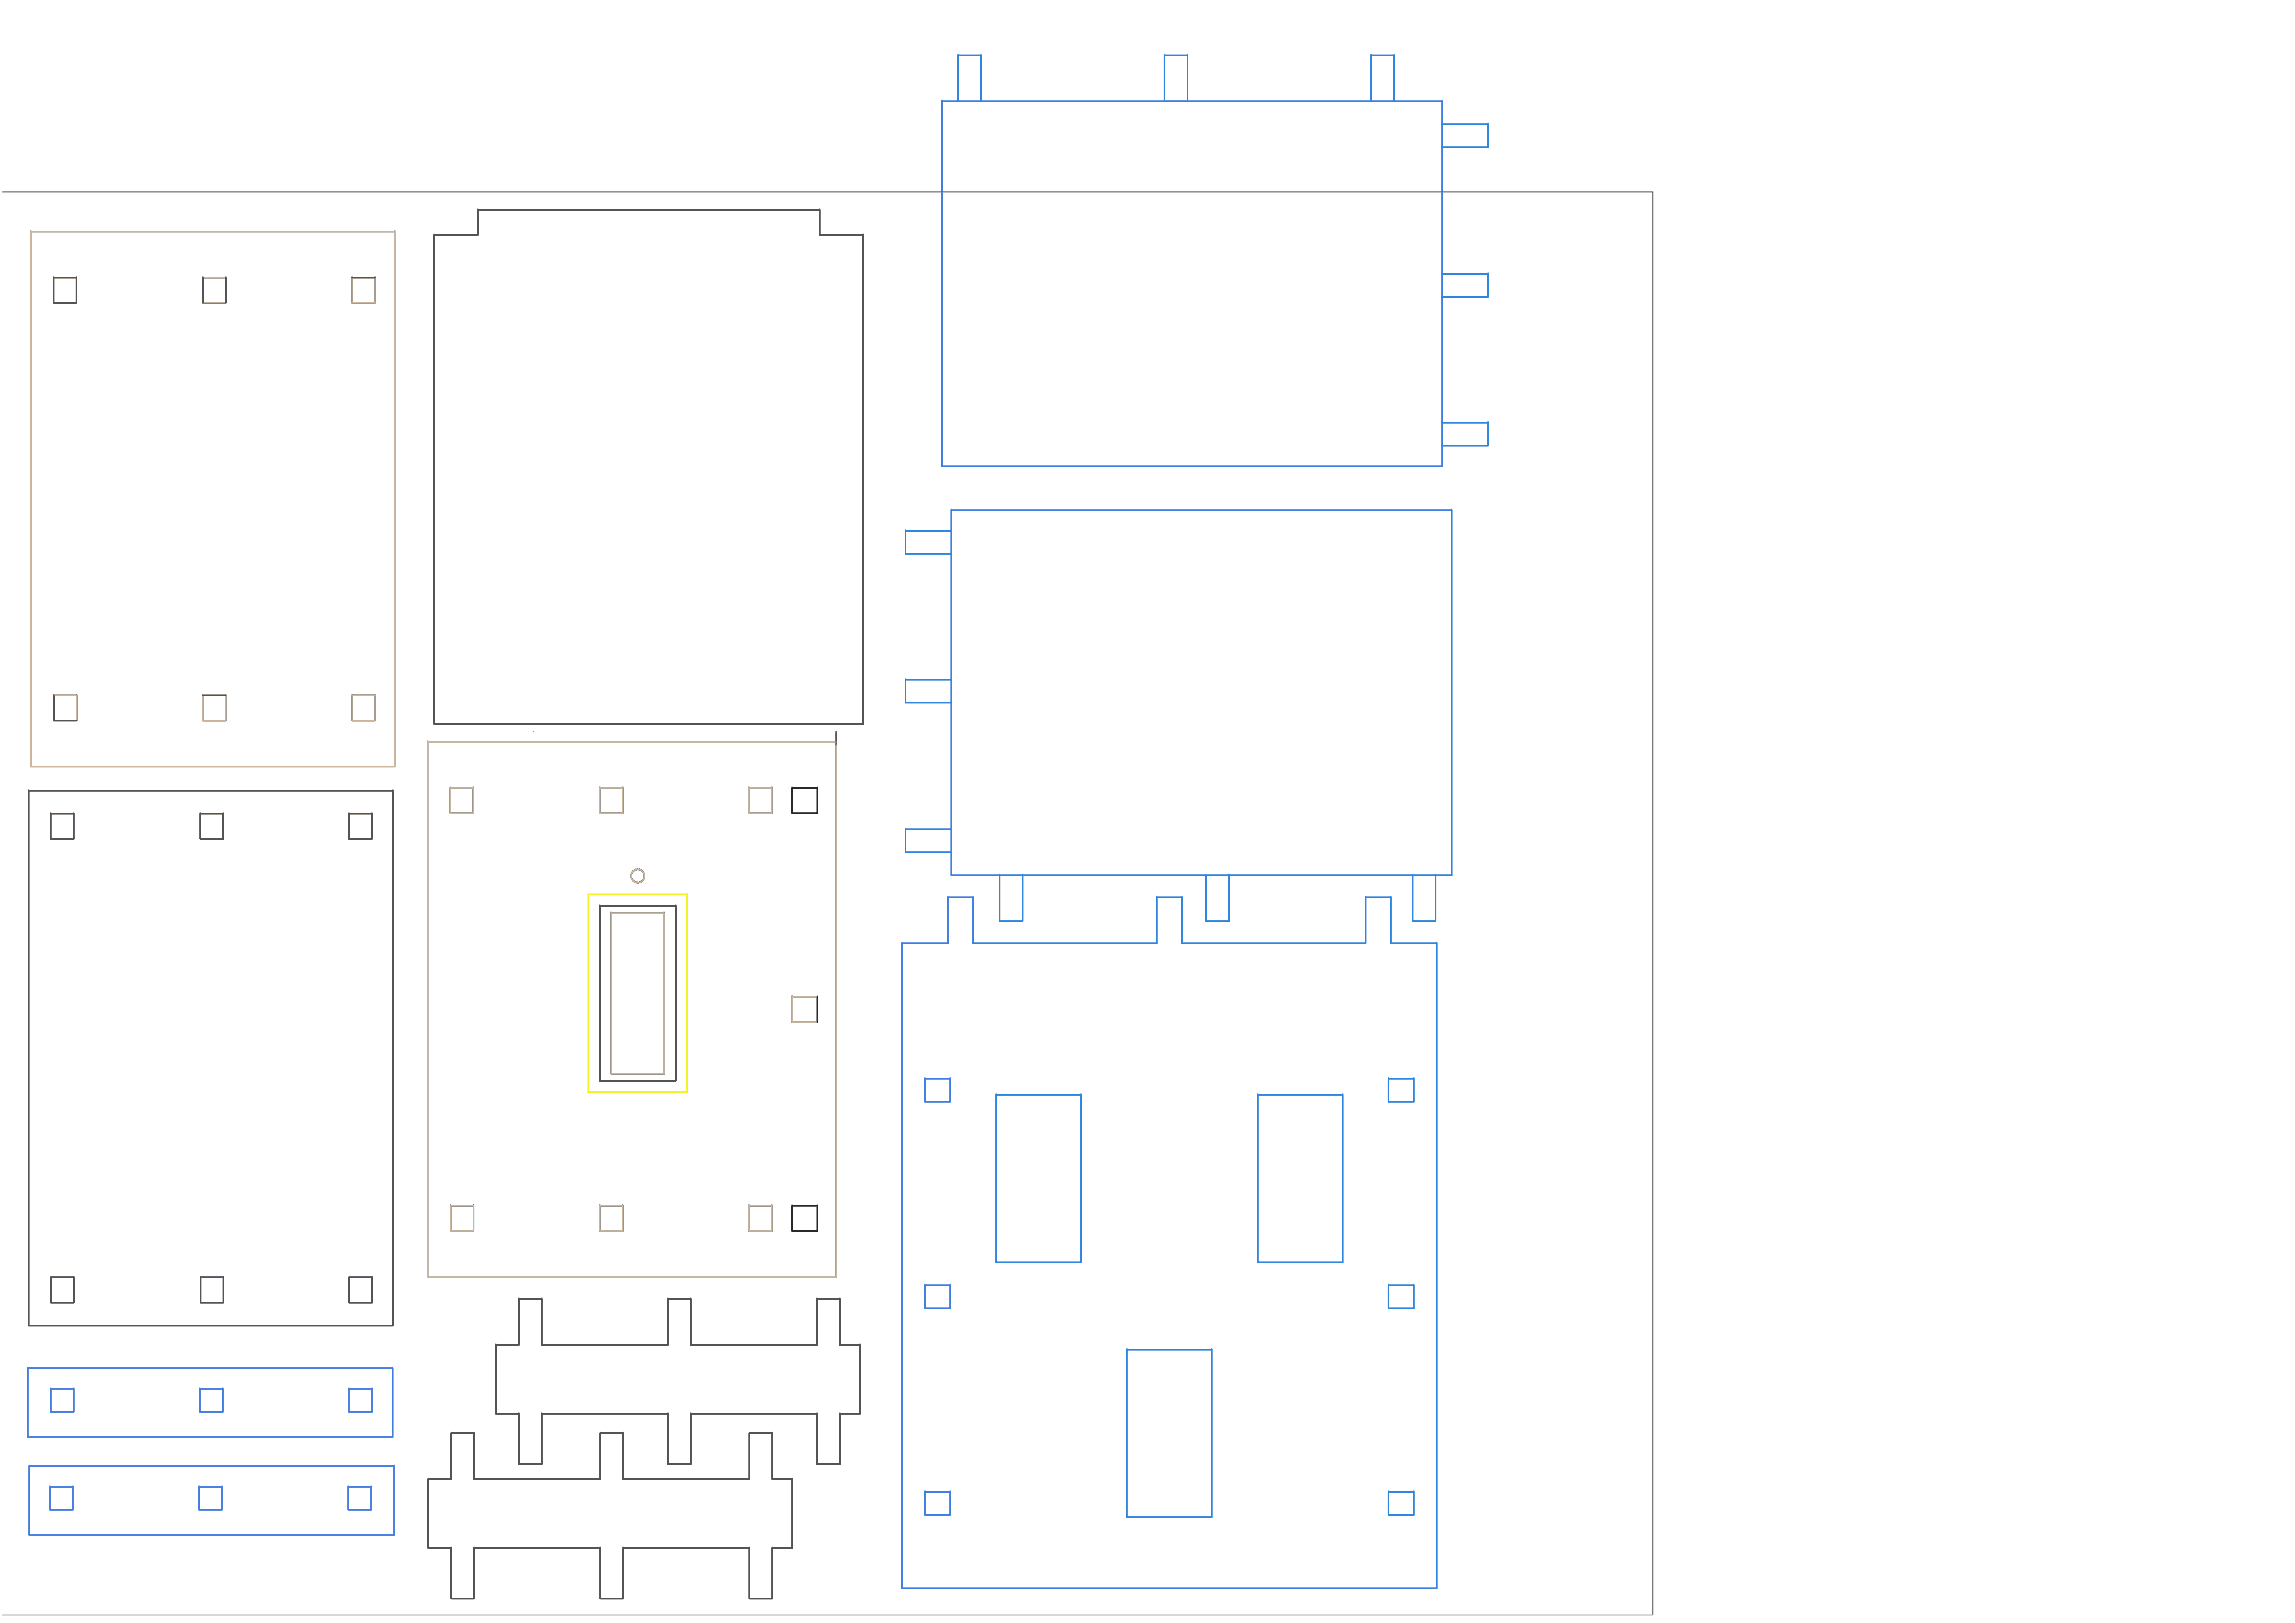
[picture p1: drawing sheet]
<svg xmlns="http://www.w3.org/2000/svg" width="1000mm" height="707mm" viewBox="0 0 1000 707" stroke-linecap="round" stroke-linejoin="round" font-family="sans-serif">
<!-- layer: LL -->
<g fill="none" stroke="#545454" stroke-width=".44">
<path d="M410.5 44.1v159M410.5 44.1h.1M427.5 44.1h.1M507.5 44.1h10M517.5 44.1h.1M597.5 44.1h.1M597.5 44.1h10M607.5 44.1h.1M1.1 83.6h719.1v620h-719.1M208.2 91.4v11h-19v213M208.2 91.4h.1M208.2 91.4v11z"/>
<path d="M208.2 91.4h149zM208.2 91.4h149M357.2 91.4v11h19v213h-187v-213M357.2 91.4h.1M357.2 91.4v11zM13.4 100.9h.1M13.4 100.9v233M13.4 100.9h158.7M172.1 100.9h.1M172.1 100.9v233h-158.7M172.1 100.9v233M189.2 102.4h19v-11h149v11h19v213h-187"/>
<path d="M189.2 102.4h.1M189.2 102.4h19v-11h149v11h19v213h-187zM189.2 102.4h19v-11h149v11h19v213h-187v-213h19v-11h149v11h19v213h-187zM189.2 102.4v213zM208.2 102.4h.1M357.2 102.4h.1M357.2 102.4h19zM376.2 102.4h.1M376.2 102.4v213zM628.5 119.4v9.9M23.3 131.9h.1M23.3 120.9h.1"/>
<path d="M23.3 120.9h10v11M23.3 131.9h10zM23.3 120.9v11zM23.3 120.9h10h-10h10v11v-11v11v-11zM23.3 131.9h10M23.3 120.9v11M33.3 120.9v11h-10M33.3 120.9h-10v11M33.3 131.9h.1M33.3 120.9h.1M88.4 120.9h10v11h-10zM88.4 120.9h.1"/>
<path d="M88.4 131.9h.1M88.4 120.9h10zM88.4 131.9h10zM88.4 120.9v11zM88.4 120.9v11M88.4 120.9h10M88.4 131.9h10M98.4 120.9h.1M98.4 131.9h.1M98.4 120.9v11M153.4 131.9h.1M153.4 131.9h10h-10"/>
<path d="M153.4 120.9h10v11M153.4 120.9h.1M153.4 131.9h10zM153.4 120.9v11zM153.4 120.9v11M153.4 120.9h10M163.4 131.9h.1M163.4 120.9h.1M163.4 120.9v11zM163.4 120.9v11M628.5 129.3h.1M628.5 184.1h.1"/>
<path d="M628.5 194.1h.1M628.5 184.1v10M410.5 203.1h.1M414.6 231.2h.1M414.6 231.2v10.1M632.6 222.3h.1M414.6 241.3h.1M414.6 296.1h.1M414.6 296.1v9.9M23.4 302.9h.1M23.4 302.9v11h10M23.4 313.9h.1"/>
<path d="M23.4 302.9h10h-10h10v11v-11v11v-11zM23.4 313.9h10zM23.4 302.9v11zM23.4 302.9h10M33.4 313.9h.1M33.4 302.9h.1M33.4 302.9v11M88.4 302.9h.1M88.4 313.9h.1M88.4 302.9v11zM88.4 313.9h10zM88.4 302.9h10"/>
<path d="M88.4 302.9v11M88.4 313.9h10M98.4 302.9h.1M98.4 313.9h.1M98.4 302.9v11v-11M98.4 302.9v11zM153.4 313.9h.1M153.4 302.9h.1M153.4 313.9h10zM153.4 302.9v11zM153.4 302.9h10M153.4 302.9v11"/>
<path d="M153.4 313.9h10M163.4 313.9h.1M163.4 302.9v11h-10M163.4 302.9h.1M163.4 302.9v11zM163.4 302.9v11M189.2 315.4h.1M232.6 318.7h.1M376.2 315.4h.1M13.4 333.9h.1M13.4 333.9h158.7M172.1 333.9h.1"/>
<path d="M364.4 323.2v233v-233M12.5 344.4h.1M12.5 344.4h158.7zM12.5 344.4v233h158.7M12.5 344.4v233zM12.5 344.4v233M12.5 344.4h158.7M22.1 354.4h.1M22.1 354.4v11zM22.1 354.4h10M32.1 354.4h.1M32.1 354.4v11z"/>
<path d="M32.1 354.4h-10v11M32.1 354.4v11h-10M32.1 354.4h-10h10h-10h10v11h-10M32.1 354.4v11M87.3 354.4h.1M87.3 354.4v11zM87.3 354.4h10M87.3 354.4v11M97.3 354.4h.1M97.3 354.4v11zM97.3 354.4v11M152.1 354.4h.1"/>
<path d="M152.1 354.4h10v11M152.1 354.4v11zM152.1 354.4h10zM152.1 354.4v11M152.1 354.4h10M162.1 354.4h.1M162.1 354.4v11h-10M162.1 354.4v11M171.2 344.4h.1M171.2 344.4h-158.7v233h158.7M171.2 344.4v233zM171.2 344.4v233h-158.7"/>
<path d="M171.2 344.4v233M196.3 354.2h10h-10M196.3 343.2v11v-11M206.3 343.2h-10h10M206.3 343.2v11v-11M261.4 343.2v11v-11M261.4 354.2h10h-10M271.4 343.2v11v-11M271.4 343.2h-10h10M326.4 354.2h10h-10M326.4 343.2v11v-11M336.4 343.2h-10h10"/>
<path d="M336.4 343.2v11v-11M345.2 343.2h11h-11v11h11v-11v11h-11zM345.2 343.2h.1M345.2 354.2h.1M345.2 343.2v11v-11M345.2 354.2h11h-11M356.2 343.2h-11v11M356.2 343.2h.1M356.2 354.2h.1M356.2 343.2v11v-11M356.2 343.2h-11h11M22.1 365.4h.1"/>
<path d="M22.1 365.4v-11v11M22.1 365.4h10zM22.1 365.4h10M32.1 365.4h.1M87.3 365.4h.1M87.3 365.4h10zM87.3 365.4h10M97.3 365.4h.1M152.1 365.4h.1M152.1 365.4h10zM152.1 365.4h10M162.1 365.4h.1"/>
<path d="M275.9 379.6l-.8 1.2M275.9 379.6h.1M275.9 379.6l-.5 .6zM275.9 379.6l.6-.5zM275.9 379.6l-.5 .6M276.5 379.1h.1M276.5 379.1l.7-.3zM276.5 379.1l-.6 .5M277.2 378.8h.1M277.2 378.8l.7-.1zM277.2 378.8l-.7 .3M277.9 378.7h.1"/>
<path d="M277.9 378.7l.8 .1zM277.9 378.7l.8 .1M277.9 378.7l-.7 .1M278.7 378.8l1.3 .8M278.7 378.8h.1M278.7 378.8l.7 .3zM278.7 378.8l.7 .3M279.4 379.1h.1M279.4 379.1l.6 .5zM279.4 379.1l.6 .5M280 379.6h.1M280 379.6l.4 .6"/>
<path d="M261.4 394.6h.1M261.4 394.6v76.2h33.1M261.4 394.6h33.1v76.2h-33.1zM261.4 394.6h33.1h-33.1h33.1v76.2v-76.2v76.2v-76.2zM261.4 394.6v76.2zM261.4 394.6h33.1v76.2M261.4 394.6v76.2h33.1v-76.2M261.4 394.6h33.1M261.4 394.6v76.2M266.4 397.8h.1M266.4 397.8h23v69.9h-23zM266.4 397.8h23z"/>
<path d="M266.4 397.8v69.9h23M266.4 397.8h23v69.9M266.4 397.8v69.9h23v-69.9M266.4 397.8h23M266.4 397.8v69.9M275 381.6l.4 1.4M275 381.6h.1M275 381.6l.1 .8zM275 381.6l.1 .8M275.1 380.8h.1M275.1 382.4h.1M275.1 380.8l-.1 .8z"/>
<path d="M275.1 382.4l.3 .6zM275.1 382.4l.3 .6M275.1 380.8l-.1 .8M275.4 383l1.8 1.4M275.4 380.2h.1M275.4 383h.1M275.4 383l.5 .6zM275.4 380.2l-.3 .6zM275.4 383l.5 .6M275.4 380.2l-.3 .6M275.9 383.6h.1M275.9 383.6l.6 .5z"/>
<path d="M275.9 383.6l.6 .5M276.5 384.1h.1M276.5 384.1l.7 .3zM276.5 384.1l.7 .3M277.2 384.4h.1M277.2 384.4l.7 .1zM277.2 384.4l.7 .1M277.9 384.5h.1M277.9 384.5l.8-.1zM278.7 384.4h.1M278.7 384.4l.7-.3zM278.7 384.4l-.8 .1"/>
<path d="M279.4 384.1l-1.5 .4M279.4 384.1h.1M279.4 384.1l.6-.5zM280 383.6l-1.3 .8M280 383.6h.1M280.4 383l-1 1.1M280.4 380.2l.3 .6-.3-.6M280.4 380.2h.1M280.4 383h.1M280.4 380.2l.3 .6zM280.4 383l-.4 .6zM280.4 383l-.4 .6"/>
<path d="M280.7 380.8h.1M280.7 382.4h.1M280.7 382.4l-.3 .6zM280.7 380.8l.1 .8zM280.7 382.4l-.3 .6M280.7 380.8l.1 .8M280.8 381.6h.1M280.8 381.6l-.1 .8zM280.8 381.6l-.1 .8M289.4 397.8h.1M289.4 397.8v69.9h-23M289.4 397.8v69.9z"/>
<path d="M289.4 397.8h-23v69.9M294.5 394.6h.1M294.5 394.6v76.2M435.6 381.3h.1M413.1 410.9h.1M424.1 410.9h.1M345.2 434.2h.1M345.2 434.2v11zM345.2 434.2h11v11h-11M345.2 434.2v11M345.2 434.2h11M356.2 434.2h-11v11h11"/>
<path d="M356.2 434.2h.1M356.2 434.2v11v-11M356.2 434.2v11M345.2 445.2h.1M345.2 445.2h11M356.2 445.2h.1M261.4 470.8h.1M261.4 470.8h33.1zM261.4 470.8v-76.2h33.1v76.2M261.4 470.8h33.1M266.4 467.7h.1M266.4 467.7h23z"/>
<path d="M289.4 467.7h.1M294.5 470.8h.1M434.1 476.9h.1M196.4 536.2h9.9h-9.9M196.4 525.2v11v-11M206.3 525.2v11v-11M206.3 525.2h-9.9h9.9M261.4 525.2v11v-11M261.4 536.2h10h-10M271.4 525.2v11v-11M271.4 525.2h-10h10M326.4 536.2h10h-10"/>
<path d="M326.4 525.2v11v-11M336.4 525.2h-10h10M336.4 525.2v11v-11M345.2 525.2h11v11h-11zM345.2 525.2h11h-11v11h11v-11v11h-11zM345.2 525.2h.1M345.2 536.2h.1M345.2 525.2v11v-11M345.2 536.2h11h-11M356.2 525.2h.1M356.2 536.2h.1M356.2 525.2v11v-11"/>
<path d="M356.2 525.2h-11h11M22.2 556.4v11h10v-11M22.2 556.4h.1M22.2 556.4v11zM22.2 556.4h10zM22.2 556.4h10M22.2 556.4v11M32.2 556.4h.1M32.2 556.4h-10v11M32.2 556.4v11zM32.2 556.4v11M87.4 556.4h10v11v-11"/>
<path d="M87.4 556.4h.1M87.4 556.4h10zM87.4 556.4v11zM87.4 556.4v11M87.4 556.4h10M97.4 556.4h.1M97.4 556.4v11M152.2 556.4h10v11h-10M152.2 556.4h.1M152.2 556.4h10zM152.2 556.4v11zM152.2 556.4v11"/>
<path d="M162.2 556.4h-10v11M162.2 556.4h.1M162.2 556.4v11M12.5 577.4h.1M12.5 577.4h158.7M22.2 567.4h.1M22.2 567.4h10zM22.2 567.4h10M32.2 567.4h.1M87.4 567.4h.1M87.4 567.4h10zM87.4 567.4h10"/>
<path d="M97.4 567.4h.1M152.2 567.4h.1M152.2 567.4h10zM152.2 567.4h10M162.2 567.4h.1M171.2 577.4h.1M226.1 565.8h.1M226.1 565.8h10zM226.1 565.8v20zM226.1 565.8h10M226.1 565.8v20M236.1 565.8h.1"/>
<path d="M236.1 565.8v20zM291.1 565.8h.1M291.1 565.8v20zM291.1 565.8h9.9zM291.1 565.8v20M291.1 565.8h9.9M301 565.8h.1M301 565.8v20zM301 565.8v20M356 565.8v20v-20M356 565.8h.1M356 565.8h10v20"/>
<path d="M356 565.8v20zM356 565.8h10zM356 565.8h10M366 565.8h.1M366 565.8v20zM366 565.8v20M216.1 585.8h.1M216.1 585.8v30h10M216.1 585.8h10zM216.1 585.8v30zM216.1 585.8h10M216.1 585.8v30"/>
<path d="M226.1 585.8h-10v30M226.1 585.8h.1M226.1 585.8v-20h10v20M236.1 585.8v-20v20M236.1 585.8h.1M236.1 585.8h55zM236.1 585.8h55M291.1 585.8h.1M291.1 585.8v-20h9.9v20M301 585.8h.1M301 585.8h55zM301 585.8h55"/>
<path d="M356 585.8h.1M356 585.8v-20h10v20M366 585.8h8.8v30M366 585.8h.1M366 585.8h8.8zM366 585.8h8.8M374.8 585.8h.1M374.8 585.8v30h-8.8M374.8 585.8v30M22.1 605h10zM22.1 605h10M22.1 615h10"/>
<path d="M87.1 615h10M152.1 615h10M216.1 615.8h.1M216.1 615.8h10zM216.1 615.8h10M226.1 615.8h.1M226.1 615.8v22h10v-22M236.1 615.8h55v22M236.1 615.8h.1M236.1 615.8v22v-22v22h-10h10h-10h10zM236.1 615.8h55M291.1 615.8h.1"/>
<path d="M291.1 615.8v22zM291.1 615.8v22h9.9v-22M291.1 615.8v22M301 615.8h.1M301 615.8v22zM301 615.8h55zM301 615.8v22M301 615.8h55M356 615.8h.1M356 615.8v22h10v-22M356 615.8v22M366 615.8h.1"/>
<path d="M366 615.8h8.8zM366 615.8h8.8M366 615.8v22M374.8 615.8h.1M12.1 626h.1M12.1 626h159M196.7 624.3h.1M196.7 624.3h9.9zM196.7 624.3v20zM196.7 624.3h9.9M196.7 624.3v20M206.6 624.3h.1"/>
<path d="M206.6 624.3v20zM226.1 637.8v-22v22h10v-22v22M226.1 637.8h.1M226.1 637.8h10M236.1 637.8h.1M261.6 624.3h.1M261.6 624.3v20zM261.6 624.3h10zM261.6 624.3v20M261.6 624.3h10M271.6 624.3h.1M271.6 624.3v20z"/>
<path d="M271.6 624.3v20M291.1 637.8h.1M291.1 637.8h9.9M301 637.8h.1M326.6 624.3v20v-20M326.6 624.3h.1M326.6 624.3h10v20M326.6 624.3v20zM326.6 624.3h10zM326.6 624.3h10M336.6 624.3h.1M336.6 624.3v20z"/>
<path d="M336.6 624.3v20M356 637.8h.1M356 637.8h10zM356 637.8h10M366 637.8h.1M21.8 657.6h10M86.8 657.6h9.9M151.8 647.6h10zM151.8 647.6h10M151.8 657.6h10M186.6 644.3h.1M186.6 644.3v30h10.1"/>
<path d="M186.6 644.3h10.1zM186.6 644.3v30zM186.6 644.3h10.1M186.6 644.3v30M196.7 644.3h-10.1v30M196.7 644.3h.1M196.7 644.3v-20h9.9v20M206.6 644.3v-20v20M206.6 644.3h.1M206.6 644.3h55zM206.6 644.3h55M261.6 644.3h.1"/>
<path d="M261.6 644.3v-20h10v20M271.6 644.3h.1M271.6 644.3h55zM271.6 644.3h55M326.6 644.3h.1M326.6 644.3v-20h10v20M336.6 644.3h8.7v30M336.6 644.3h.1M336.6 644.3h8.7zM336.6 644.3h8.7M345.3 644.3h.1M345.3 644.3v30h-8.7"/>
<path d="M345.3 644.3v30M12.8 668.6h159M171.8 668.6h.1M186.6 674.3h.1M186.6 674.3h10.1zM186.6 674.3h10.1M196.7 674.3h.1M196.7 674.3v22h9.9v-22M206.6 674.3h55v22M206.6 674.3h.1M206.6 674.3v22v-22v22h-9.9h9.9h-9.9h9.9zM206.6 674.3h55"/>
<path d="M261.6 674.3h.1M261.6 674.3v22zM261.6 674.3v22h10v-22M261.6 674.3v22M271.6 674.3h.1M271.6 674.3v22zM271.6 674.3h55zM271.6 674.3v22M271.6 674.3h55M326.6 674.3h.1M326.6 674.3v22h10v-22M326.6 674.3v22"/>
<path d="M336.6 674.3h.1M336.6 674.3h8.7zM336.6 674.3h8.7M336.6 674.3v22M345.3 674.3h.1M196.7 696.3v-22v22h9.9v-22v22M196.7 696.3h.1M196.7 696.3h9.9M206.6 696.3h.1M261.6 696.3h.1M261.6 696.3h10M271.6 696.3h.1"/>
<path d="M326.6 696.3h.1M326.6 696.3h10zM326.6 696.3h10M336.6 696.3h.1"/>
</g>
<g fill="none" stroke="#ceb799" stroke-width=".44">
<path d="M13.4 100.9h158.7h-158.7M13.4 100.9v233h158.7M13.4 100.9v233v-233M13.4 100.9h158.7M172.1 100.9h-158.7v233h158.7M172.1 100.9v233v-233M172.1 100.9v233M23.3 131.9v-11h10v11M23.3 131.9h10M88.4 131.9v-11h10v11M88.4 131.9h10M153.4 131.9v-11h10v11"/>
<path d="M153.4 131.9h10M23.4 302.9h10v11h-10zM88.4 302.9v11h10v-11M88.4 302.9h10M153.4 302.9v11h10v-11M153.4 302.9h10M172.1 333.9h-158.7h158.7M186.4 323.2v233v-233M186.4 323.2h178h-178M186.4 323.2v233h178M186.4 323.2h178M364.4 323.2h-178v233h178"/>
<path d="M364.4 323.2v233M196.3 354.2v-11h10v11M196.3 354.2h10M261.4 354.2v-11h10v11M261.4 354.2h10M326.4 354.2v-11h10v11M326.4 354.2h10M345.2 354.2v-11h11v11M345.2 354.2h11M266.4 397.8v69.9h23M266.4 397.8h23v69.9M345.2 434.2h11v11h-11z"/>
<path d="M196.4 525.2h9.9v11h-9.9zM261.4 525.2v11h10v-11M261.4 525.2h10M326.4 525.2v11h10v-11M326.4 525.2h10M345.2 525.2v11h11v-11M345.2 525.2h11M364.4 556.2h-178h178"/>
<circle cx="277.9" cy="381.6" r="2.89"/>
</g>
<g fill="none" stroke="#bababa" stroke-width=".44">
<path d="M13.4 100.9h158.7h-158.7M13.4 100.9v233h158.7M13.4 100.9v233v-233M13.4 100.9h158.7M172.1 100.9h-158.7v233h158.7M172.1 100.9v233v-233M172.1 100.9v233M23.3 131.9v-11h10v11M23.3 131.9h10M88.4 131.9v-11h10v11M88.4 131.9h10M153.4 131.9v-11h10v11"/>
<path d="M153.4 131.9h10M23.4 302.9h10v11h-10zM88.4 302.9v11h10v-11M88.4 302.9h10M153.4 302.9v11h10v-11M153.4 302.9h10M172.1 333.9h-158.7h158.7M186.4 323.2v233v-233M186.4 323.2h178h-178M186.4 323.2v233h178M186.4 323.2h178M364.4 323.2h-178v233h178"/>
<path d="M364.4 323.2v233M196.3 354.2v-11h10v11M196.3 354.2h10M261.4 354.2v-11h10v11M261.4 354.2h10M326.4 354.2v-11h10v11M326.4 354.2h10M345.2 354.2v-11h11v11M345.2 354.2h11M266.4 397.8v69.9h23M266.4 397.8h23v69.9M345.2 434.2h11v11h-11z"/>
<path d="M196.4 525.2h9.9v11h-9.9zM261.4 525.2v11h10v-11M261.4 525.2h10M326.4 525.2v11h10v-11M326.4 525.2h10M345.2 525.2v11h11v-11M345.2 525.2h11M364.4 556.2h-178h178"/>
<circle cx="277.9" cy="381.6" r="2.89"/>
</g>
<g fill="none" stroke="#f5f325" stroke-width=".44">
<path d="M256.4 389.6v86.2h43v-86.2M256.4 389.6h43v86.2h-43zM256.4 389.6h.1M256.4 389.6h43v86.2M256.4 389.6v86.2v-86.2M256.4 389.6h43M256.4 389.6v86.2M261.4 394.6h33.1v76.2h-33.1zM299.4 389.6h.1M299.4 389.6v86.2h-43M299.4 389.6v86.2v-86.2M299.4 389.6h-43h43"/>
<path d="M256.4 475.8h.1M256.4 475.8h43h-43M256.4 475.8h43M299.4 475.8h.1"/>
</g>
<path d="M261.4 394.6h33.1v76.2h-33.1zM261.4 394.6h.1M261.4 394.6h33.1h-33.1M261.4 394.6v76.2v-76.2M294.5 394.6h.1M294.5 394.6v76.2v-76.2M261.4 470.8h.1M294.5 470.8h.1M294.5 470.8h-33.1h33.1" fill="none" stroke="#b5c1bc" stroke-width=".44"/>
<path d="M256.4 389.6h43v86.2h-43M256.4 389.6v86.2v-86.2M256.4 389.6v86.2M256.4 389.6h43M261.4 394.6h33.1v76.2h-33.1zM299.4 389.6v86.2h-43M299.4 389.6v86.2v-86.2M299.4 389.6h-43h43M256.4 475.8h43h-43" fill="none" stroke="#ff0" stroke-width=".44"/>
<path d="M261.4 394.6h33.1h-33.1M261.4 394.6v76.2v-76.2M294.5 394.6v76.2v-76.2M294.5 470.8h-33.1h33.1" fill="none" stroke="#dcdcdc" stroke-width=".44"/>
<g fill="#545454" stroke="#545454" stroke-width=".44">
<path d="M364.4 318.7v.9z"/>
<path d="M364.4 319.6v.3z"/>
<path d="M364.4 319.9v.4z"/>
<path d="M364.4 320.3v.7z"/>
<path d="M364.4 321v.5z"/>
<path d="M364.4 321.5v.8z"/>
<path d="M364.4 322.3v.7z"/>
<path d="M364.4 323v.7z"/>
<path d="M364.4 323.7v.2z"/>
<path d="M364.4 323.9v.7z"/>
</g>
<g fill="none" stroke="#232323" stroke-width=".44">
<path d="M186.4 323.2h.1M186.4 323.2v233M186.4 323.2h178M364.4 323.2h.1M364.4 323.2v233v-233M196.3 354.2h.1M196.3 343.2v11h10M196.3 354.2h10h-10M196.3 343.2v11v-11M196.3 343.2h10M196.3 343.2v11M206.3 343.2v11h-10"/>
<path d="M206.3 354.2h.1M206.3 343.2h.1M206.3 343.2h-10h10M206.3 343.2v11v-11M206.3 343.2v11M261.4 343.2h10v11h-10M261.4 343.2h.1M261.4 354.2h.1M261.4 343.2v11v-11M261.4 354.2h10h-10M261.4 354.2h10M261.4 343.2v11"/>
<path d="M261.4 343.2h10M271.4 343.2h.1M271.4 354.2h.1M271.4 343.2v11v-11M271.4 343.2h-10h10M271.4 343.2v11M326.4 354.2h.1M326.4 343.2h10v11M326.4 343.2h.1M326.4 354.2h10h-10M326.4 343.2v11v-11M326.4 354.2h10"/>
<path d="M326.4 343.2v11M326.4 343.2h10M336.4 354.2h.1M336.4 343.2h.1M336.4 343.2h-10h10M336.4 343.2v11v-11M336.4 343.2v11M345.2 343.2v11v-11M345.2 354.2h11h-11M356.2 343.2v11v-11M356.2 343.2h-11h11M266.4 397.8h23v69.9h-23z"/>
<path d="M356.2 434.2v11v-11M196.4 525.2h.1M196.4 525.2v11h9.9M196.4 536.2h.1M196.4 536.2h9.9h-9.9M196.4 525.2v11v-11M196.4 536.2h9.9M196.4 525.2v11M206.3 525.2h.1M206.3 536.2h.1M206.3 536.2v-11v11M206.3 525.2h-9.9h9.9"/>
<path d="M206.3 525.2v11v-11M261.4 525.2h.1M261.4 536.2h.1M261.4 525.2v11v-11M261.4 536.2h10h-10M261.4 536.2h10M261.4 525.2v11M261.4 525.2h10M271.4 536.2h.1M271.4 525.2h.1M271.4 525.2v11v-11M271.4 525.2h-10h10"/>
<path d="M271.4 525.2v11M326.4 536.2h.1M326.4 525.2h10v11M326.4 525.2h.1M326.4 536.2h10h-10M326.4 525.2v11v-11M326.4 536.2h10M326.4 525.2v11M326.4 525.2h10M336.4 536.2h.1M336.4 525.2h.1M336.4 525.2h-10h10"/>
<path d="M336.4 525.2v11v-11M336.4 525.2v11M345.2 525.2v11v-11M345.2 536.2h11h-11M356.2 525.2v11v-11M356.2 525.2h-11h11M186.4 556.2h.1M186.4 556.2v-233h178v233M186.4 556.2h178M364.4 556.2h.1"/>
</g>
<g fill="none" stroke="#3f7fe2" stroke-width=".44">
<path d="M410.5 44.1h.1M410.5 44.1v159M410.5 44.1h17M410.5 44.1h97M417.5 44.1h.1M427.5 44.1h90M427.5 44.1h.1M427.5 44.1h201v10M427.5 44.1h-17v159M507.5 44.1h.1M517.5 44.1h111M517.5 44.1h80h-80"/>
<path d="M607.5 44.1h21v75.3M607.5 44.1h.1M628.5 54.1h.1M628.5 44.1h.1M628.5 54.1v149h-218M628.5 44.1v10v-10M628.5 54.1v140M628.5 44.1v159M628.5 64.1h.1M628.5 64.1v55.3v-55.3M628.5 129.3v54.8v-54.8M628.5 194.1h.1"/>
<path d="M628.5 194.1v9h-218M410.5 203.1h.1M410.5 203.1h218M628.5 203.1h.1M414.6 222.3h.1M414.6 231.2h.1M414.6 231.2v140M414.6 222.3h218M414.6 222.3v159M632.6 222.3h.1M632.6 222.3h-218v148.9M632.6 222.3h-218v8.9"/>
<path d="M414.6 296.1v-54.8v54.8M414.6 306v75.3h21M364.4 323.2v233M196.3 343.2h.1M414.6 371.2h.1M414.6 361.2h.1M414.6 361.2v-55.2v55.2M414.6 371.2v10.1h21M413.1 390.9h.1M413.1 390.9h11h-11M413.1 390.9v20h-20v281M413.1 390.9v20"/>
<path d="M413.1 390.9h11M414.6 381.3h.1M414.6 381.3v-10.1v10.1M414.6 381.3h21M424.1 390.9h.1M424.1 390.9h-11h11M424.1 390.9v20M435.6 381.3h.1M393.1 410.9h.1M393.1 410.9v281M393.1 410.9h20M413.1 410.9v-20h11v20"/>
<path d="M413.1 410.9h-20h20M413.1 410.9h.1M413.1 410.9h-20v281M424.1 410.9v-20v20M403.1 469.9h.1M403.1 479.9h.1M403.1 469.9h11h-11M403.1 479.9h11M403.1 469.9v10M403.1 469.9h11M414.1 469.9h.1M414.1 469.9h-11h11"/>
<path d="M414.1 479.9h.1M414.1 479.9h-11h11M414.1 469.9v10h-11M414.1 469.9h-11v10M414.1 469.9v10M403.1 559.9h.1M403.1 559.9h11h-11M403.1 559.9h11M403.1 559.9v10M414.1 559.9h.1M414.1 559.9v10M403.1 569.9h.1"/>
<path d="M403.1 569.9h11h-11M403.1 569.9h11M414.1 569.9h.1M414.1 569.9h-11h11M12.1 596h.1M12.1 596v30v-30M12.1 596h159v30M12.1 596h159M12.1 596v30M171.1 596h.1M171.1 596h-159h159M171.1 596v30h-159"/>
<path d="M171.1 596v30v-30M171.1 596v30M22.1 605h.1M22.1 615h.1M22.1 605v10v-10M22.1 605v10h10M22.1 605h10v10M22.1 605h10M22.1 615h10M32.1 605h.1M32.1 615h.1M32.1 605h-10v10"/>
<path d="M32.1 605v10h-10M32.1 605v10v-10M32.1 615h-10h10M32.1 605v10M87.1 605h10v10M87.1 605h.1M87.1 615h.1M87.1 605v10v-10M87.1 605h10h-10M87.1 605v10h10M87.1 605h10M87.1 605v10"/>
<path d="M87.1 615h10M97.1 605h.1M97.1 615h.1M97.1 605h-10v10M97.1 605v10h-10M97.1 605v10v-10M97.1 615h-10h10M97.1 605v10M152.1 605h.1M152.1 615h.1M152.1 605h10h-10M152.1 605v10v-10"/>
<path d="M152.1 605v10h10M152.1 605h10v10M152.1 605h10M152.1 605v10M162.1 605h.1M162.1 605v10h-10M162.1 615h.1M162.1 605h-10v10M162.1 605v10v-10M162.1 615h-10h10M162.1 605v10M12.1 626v-30v30h159"/>
<path d="M12.1 626h159h-159M12.1 626h159M12.8 638.6h.1M12.8 638.6h159h-159M12.8 638.6v30h159M12.8 638.6v30v-30M12.8 638.6h159M12.8 638.6v30M171.1 626h.1M171.8 638.6h.1M171.8 638.6v30v-30M171.8 638.6h-159v30"/>
<path d="M171.8 638.6v30M21.8 647.6h.1M21.8 647.6v10h10M21.8 657.6h.1M21.8 647.6h10v10M21.8 647.6v10v-10M21.8 657.6h10h-10M21.8 647.6h10M21.8 647.6v10M31.8 647.6h.1M31.8 657.6h.1M31.8 647.6h-10h10"/>
<path d="M31.8 647.6v10v-10M31.8 647.6v10h-10M31.8 647.6h-10v10M31.8 647.6v10M86.8 647.6h.1M86.8 657.6h.1M86.8 647.6h9.9v10M86.8 647.6v10h9.9M86.8 647.6v10v-10M86.8 657.6h9.9h-9.9M86.8 647.6h9.9M86.8 657.6h9.9"/>
<path d="M86.8 647.6v10M96.7 647.6h-9.9v10M96.7 647.6h.1M96.7 657.6h.1M96.7 647.6v10v-10M96.7 647.6h-9.9h9.9M96.7 647.6v10h-9.9M96.7 647.6v10M151.8 647.6h.1M151.8 657.6h.1M151.8 647.6h10v10M151.8 647.6v10h10"/>
<path d="M151.8 647.6v10v-10M151.8 657.6h10h-10M151.8 647.6h10M151.8 657.6h10M151.8 647.6v10M161.8 647.6h.1M161.8 657.6h.1M161.8 647.6v10v-10M161.8 647.6v10h-10M161.8 647.6h-10v10M403.1 649.9h.1M403.1 659.9h.1"/>
<path d="M403.1 659.9v-10h11v10M403.1 649.9h11h-11M403.1 649.9v10h11M403.1 649.9h11v10M403.1 659.9h11M403.1 649.9v10M403.1 649.9h11M414.1 659.9h.1M414.1 649.9h.1M414.1 659.9h-11h11M414.1 649.9h-11v10M414.1 649.9v10h-11"/>
<path d="M414.1 649.9v10M12.8 668.6h.1M12.8 668.6h159v-30v30M12.8 668.6h159M171.8 668.6h-159h159M393.1 691.9h.1M393.1 691.9h233h-233M393.1 691.9h233M626.1 691.9h.1"/>
</g>
<g fill="none" stroke="#2e86de" stroke-width=".44">
<path d="M417.5 24.1h10v20M417.5 24.1h.1M417.5 24.1h10v20h-10zM417.5 24.1h10M417.5 24.1v20M427.5 24.1h.1M427.5 24.1v20v-20M427.5 24.1v20M507.5 24.1h.1M507.5 24.1v20v-20h10v20h-10M507.5 24.1h10v20h-10zM507.5 24.1h10"/>
<path d="M507.5 24.1v20M517.5 24.1h.1M517.5 24.1v20v-20M517.5 24.1v20M597.5 24.1h.1M597.5 24.1h10v20v-20M597.5 24.1h10v20h-10zM597.5 24.1h10M597.5 24.1v20M607.5 24.1h.1M607.5 24.1v20v-20M417.5 44.1h.1"/>
<path d="M417.5 44.1h10M507.5 44.1h.1M597.5 44.1h.1M628.5 54.1h.1M628.5 54.1h20v10h-20zM628.5 54.1h20M648.5 54.1h.1M648.5 54.1v10h-20M648.5 54.1v10M628.5 64.1h20h-20M628.5 64.1h20M648.5 64.1h.1"/>
<path d="M628.5 119.4h.1M628.5 119.4h20v9.9h-20zM628.5 119.4h20M648.5 119.4h.1M648.5 119.4v9.9h-20h20M648.5 119.4v9.9v-9.9M648.5 119.4v9.9M628.5 129.3h20h-20M648.5 129.3h.1M628.5 184.1h.1M628.5 184.1h20v10h-20h20h-20zM628.5 184.1h20v10h-20z"/>
<path d="M628.5 184.1h20M628.5 194.1h20M648.5 194.1h.1M648.5 184.1h.1M648.5 184.1v10M394.6 231.2h.1M394.6 231.2h20v10.1h-20v-10.1h20zM394.6 231.2h20v10.1h-20zM394.6 231.2v10.1M394.6 231.2h20M632.6 222.3v159M632.6 222.3v159h-17"/>
<path d="M394.6 241.3h.1M394.6 241.3h20M414.6 241.3h.1M394.6 296.1h20h-20v9.9M394.6 296.1h.1M394.6 296.1h20v9.9h-20zM394.6 296.1v9.9M414.6 296.1h-20h20M394.6 306h.1M394.6 306v-9.9v9.9M394.6 306h20M414.6 306h.1"/>
<path d="M394.6 361.2h.1M394.6 371.2h.1M394.6 361.2h20v10h-20zM394.6 361.2v10M394.6 371.2h20M394.6 361.2h20M414.6 361.2h-20v10M414.6 371.2h.1M414.6 361.2h-20h20M435.6 381.3h197M435.6 381.3h90M435.6 381.3h10v19.9h-10z"/>
<path d="M435.6 381.3h180M435.6 381.3v19.9M445.6 381.3h.1M445.6 381.3h-10v19.9h10M445.6 381.3h90v19.9h-10v-19.9zM445.6 381.3h170M445.6 381.3v19.9M504.1 390.9h.1M504.1 390.9h11v20h80M504.1 390.9v20h-80h80M504.1 390.9v20M515.1 390.9h.1"/>
<path d="M515.1 390.9h-11v20M515.1 390.9h-11h11M515.1 390.9v20M525.6 381.3h.1M525.6 381.3h90M525.6 381.3v19.9M535.6 381.3h.1M535.6 381.3h-10v19.9h10v-19.9v19.9M535.6 381.3v19.9M595.1 390.9h11v20M595.1 390.9h.1M595.1 390.9v20"/>
<path d="M606.1 390.9h.1M606.1 390.9h-11h11M606.1 390.9v20M615.6 381.3h.1M615.6 381.3v19.9h10M615.6 381.3h17M615.6 381.3h10v19.9h-10zM625.6 381.3h.1M625.6 381.3h7M625.6 381.3v19.9M632.6 381.3h.1M435.6 401.2h.1"/>
<path d="M435.6 401.2v-19.9v19.9M435.6 401.2h10M445.6 401.2h.1M504.1 410.9v-20h11v20h80v-20h11v20M504.1 410.9h.1M504.1 410.9h-80h80M515.1 410.9h.1M515.1 410.9h80M525.6 401.2h.1M525.6 401.2v-19.9v19.9M525.6 401.2h10M535.6 401.2h.1"/>
<path d="M595.1 410.9h.1M595.1 410.9h-80h80M595.1 410.9v-20h11v20M606.1 410.9h.1M606.1 410.9h20v281M606.1 410.9h20M615.6 401.2h.1M615.6 401.2v-19.9h10v19.9M615.6 401.2v-19.9v19.9M615.6 401.2h10M625.6 401.2h.1M626.1 410.9h.1"/>
<path d="M626.1 410.9h-20h20M626.1 410.9v281M434.1 476.9h37v73h-37zM434.1 476.9h.1M434.1 476.9h37h-37M434.1 476.9h37v73M434.1 476.9v73h37M434.1 476.9v73M471.1 476.9h.1M471.1 476.9h-37v73M471.1 476.9v73h-37M471.1 476.9v73"/>
<path d="M548.1 476.9h.1M548.1 476.9h37h-37M548.1 476.9h37v73M548.1 476.9v73h37M548.1 476.9h37M548.1 476.9v73M585.1 476.9h.1M585.1 476.9v73v-73M585.1 476.9h-37v73M585.1 476.9v73h-37M585.1 476.9v73M605.1 479.9h.1"/>
<path d="M605.1 479.9v-10h11v10M605.1 469.9h.1M605.1 469.9h11h-11M605.1 469.9h11v10M605.1 479.9h11M605.1 469.9v10M605.1 469.9h11M616.1 479.9h.1M616.1 469.9h.1M616.1 479.9h-11h11M616.1 469.9v10M434.1 549.9h.1"/>
<path d="M434.1 549.9h37M471.1 549.9h.1M471.1 549.9h-37h37M548.1 549.9h.1M548.1 549.9v-73v73M585.1 549.9h.1M585.1 549.9h-37h37M605.1 559.9h.1M605.1 559.9h11h-11M605.1 559.9h11M605.1 559.9v10M616.1 559.9h.1"/>
<path d="M616.1 559.9v10M605.1 569.9h.1M605.1 569.9h11M616.1 569.9h.1M616.1 569.9h-11h11M491 587.9h.1M491 587.9h37v73M491 587.9v73h37M491 587.9h37h-37M491 587.9h37M491 587.9v73M528 587.9v73h-37"/>
<path d="M528 587.9h-37v73M528 587.9h.1M528 587.9v73M605.1 659.9h.1M605.1 649.9h.1M605.1 649.9h11h-11M605.1 649.9v10h11M605.1 649.9h11M605.1 649.9v10M616.1 649.9h.1M616.1 659.9h.1M616.1 659.9h-11h11"/>
<path d="M616.1 649.9v10h-11M616.1 649.9v10M491 660.9h.1M491 660.9h37M528 660.9h.1M528 660.9h-37h37M626.1 691.9h.1"/>
</g>
<g fill="none" stroke="#6e8add" stroke-width=".44">
<path d="M12.1 596v30v-30M12.1 596h159v30h-159M12.1 596v30M12.1 596h159M171.1 596h-159h159M171.1 596v30h-159M171.1 596v30v-30M22.1 605v10v-10M22.1 605h10v10h-10zM22.1 605v10h10M22.1 605h10v10M32.1 605v10v-10"/>
<path d="M32.1 615h-10h10M87.1 605h10v10h-10zM87.1 605v10v-10M87.1 605h10h-10M87.1 605v10h10M87.1 605h10v10M97.1 605v10v-10M97.1 615h-10h10M152.1 605h10h-10M152.1 605v10v-10M152.1 605h10v10h-10zM152.1 605v10h10"/>
<path d="M152.1 605h10v10M162.1 605v10v-10M162.1 615h-10h10M12.1 626h159h-159M12.8 638.6h159h-159M12.8 638.6v30h159M12.8 638.6v30v-30M12.8 638.6h159M171.8 638.6v30v-30M171.8 638.6h-159v30h159M171.8 638.6v30M21.8 647.6h10v10h-10z"/>
<path d="M21.8 647.6v10v-10M21.8 657.6h10h-10M31.8 647.6h-10h10M31.8 647.6v10v-10M31.8 647.6v10h-10M31.8 647.6h-10v10M86.8 647.6h9.9v10h-9.9zM86.8 647.6v10v-10M86.8 657.6h9.9h-9.9M96.7 647.6v10v-10M96.7 647.6h-9.9h9.9M96.7 647.6v10h-9.9"/>
<path d="M96.7 647.6h-9.9v10M151.8 647.6h10v10h-10zM151.8 647.6v10v-10M151.8 657.6h10h-10M161.8 647.6v10v-10M161.8 647.6v10h-10M161.8 647.6h-10v10M171.8 668.6h-159h159"/>
</g>
<!-- layer: 0 -->
<path d="M1.1 3.6h998.3M1.1 703.6h998.3" fill="none" stroke="#fff" stroke-width=".44"/>
</svg>
